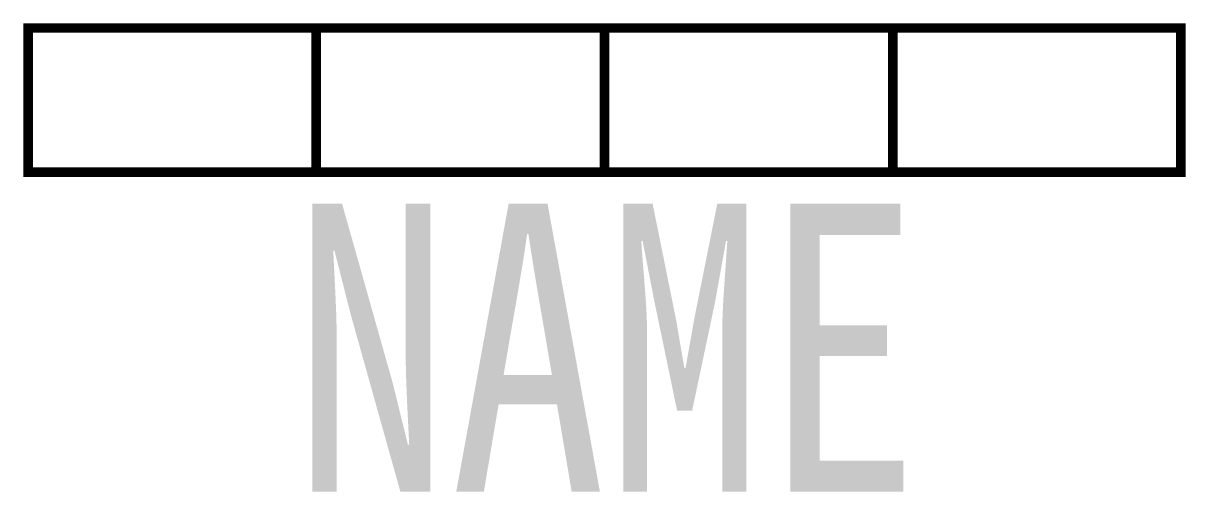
# Model space of a CAD drawing. Header units: inches. Extents: x -6.1 to 6.1, y -4.8 to 0.1.
import ezdxf
from ezdxf.enums import TextEntityAlignment as Align

# ---------------------------------------------------------------- set-up
doc = ezdxf.new("R2010")
doc.units = ezdxf.units.IN
doc.header["$MEASUREMENT"] = 0
doc.styles.add('HZ', font='', dxfattribs={"width": 0.75})
doc.styles.get('HZ').set_extended_font_data('SimSun')

msp = doc.modelspace()

# ---------------------------------------------------------------- linework, layer by layer
at = {"color": 7, "const_width": 0.1}
msp.add_lwpolyline([(-6, 0), (6, 0), (6, -1.5), (-6, -1.5)], close=True, dxfattribs=at)
for points in [[(-3, -1.5), (-3, 0)], [(0, -1.5), (0, 0)], [(3, -1.5), (3, 0)]]:
    msp.add_lwpolyline(points, dxfattribs=at)

# ---------------------------------------------------------------- texts
at = {"style": 'HZ', "width": 0.8}
msp.add_attdef('NAME', text='', height=3, dxfattribs=at).set_placement((0.021, -4.83), align=Align.CENTER)

doc.saveas('drawing.dxf')
